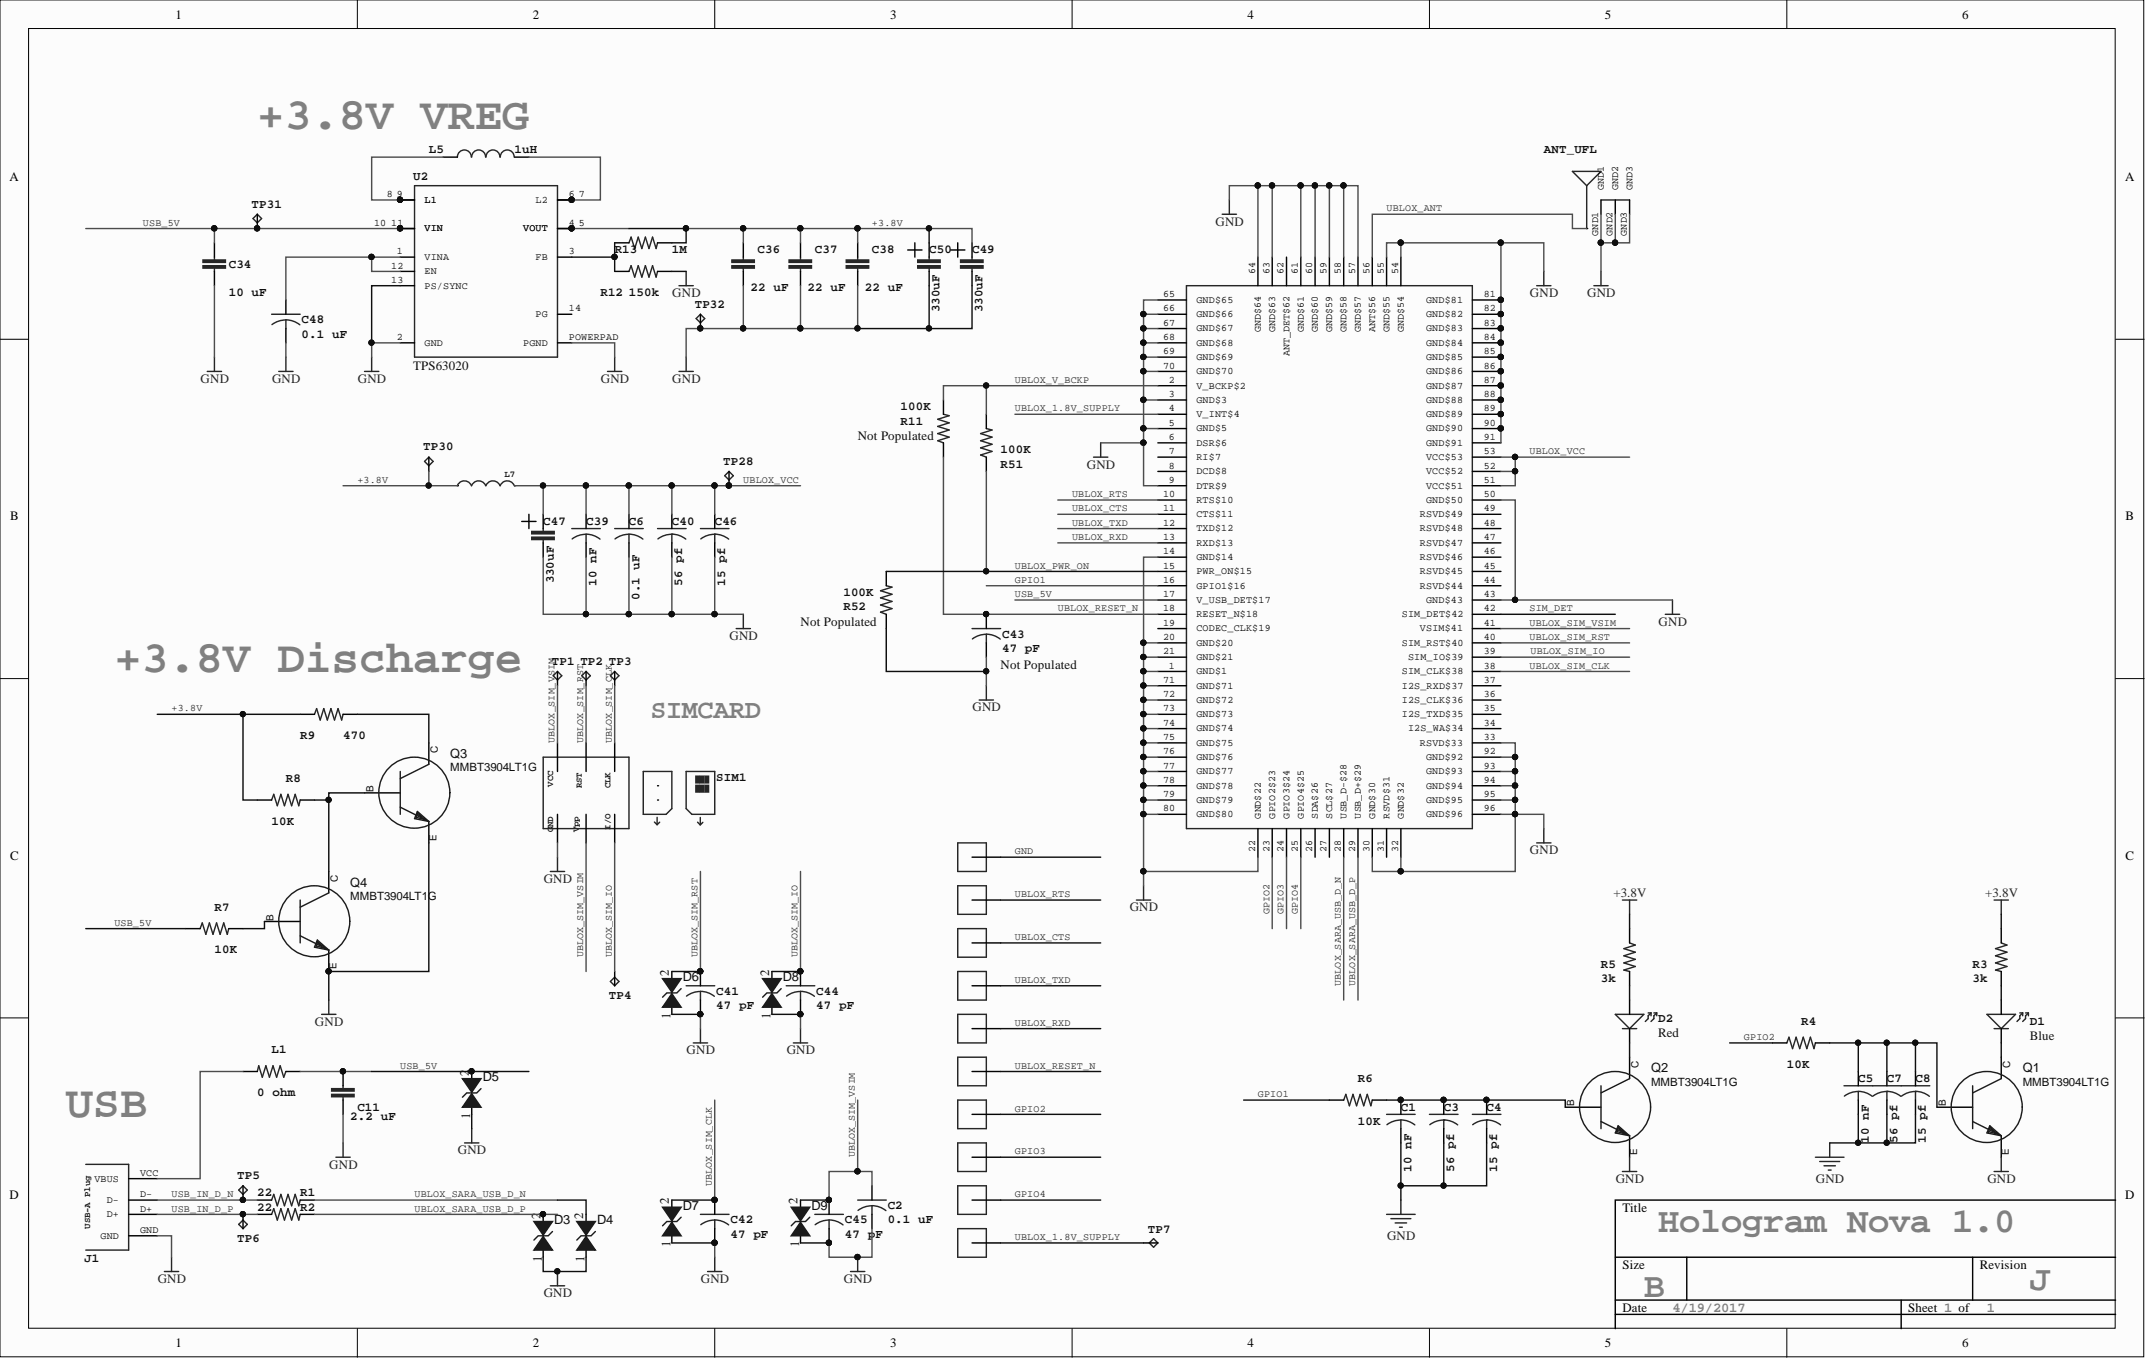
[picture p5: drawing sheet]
<svg xmlns="http://www.w3.org/2000/svg" width="381mm" height="241mm" viewBox="0 0 381 241" stroke-linecap="round" stroke-linejoin="round" font-family="sans-serif">
<defs><g id="words">
<g font-size="8" fill="#808080">
<text x="45.7" y="22.9">+3.8V VREG</text>
<text x="20.3" y="119.3">+3.8V Discharge</text>
<text x="11.7" y="198.4">USB</text>
</g>
<g font-size="6.3" fill="#808080">
<text x="294.4" y="218.8">Hologram Nova 1.0</text>
<text x="291.9" y="230.2">B</text>
<text x="360.4" y="229">J</text>
</g>
<text font-size="4.7" fill="#808080" x="115.5" y="127.4">SIMCARD</text>
<g font-size="2.5" fill="#808080">
<text x="296.9" y="232.9">4/19/2017</text>
<text x="352.8" y="232.9">1</text>
</g>
<g font-size="2.3">
<text x="31.1" y="3.3">1</text>
<text x="94.6" y="3.3">2</text>
<text x="158" y="3.3">3</text>
<text x="221.5" y="3.3">4</text>
<text x="284.9" y="3.3">5</text>
<text x="348.4" y="3.3">6</text>
<text x="1.7" y="32.1">A</text>
<text x="377.3" y="32.1">A</text>
<text x="1.8" y="92.4">B</text>
<text x="377.4" y="92.4">B</text>
<text x="1.8" y="152.6">C</text>
<text x="377.4" y="152.6">C</text>
<text x="1.7" y="212.9">D</text>
<text x="288" y="215.1">Title</text>
<text x="377.3" y="212.9">D</text>
<text x="288" y="225.3">Size</text>
<text x="351.5" y="225.3">Revision</text>
<text x="288" y="232.9">Date</text>
<text x="338.8" y="232.9">Sheet 1 of</text>
<text x="31.1" y="239.2">1</text>
<text x="94.6" y="239.2">2</text>
<text x="158" y="239.2">3</text>
<text x="221.5" y="239.2">4</text>
<text x="284.9" y="239.2">5</text>
<text x="348.4" y="239.2">6</text>
</g>
<g font-size="2.3" fill="#262626">
<text x="215.8" y="40.1">GND</text>
<text x="119.4" y="52.8">GND</text>
<text x="271.6" y="52.8">GND</text>
<text x="281.8" y="52.8">GND</text>
<text x="35.6" y="68">GND</text>
<text x="48.3" y="68">GND</text>
<text x="63.5" y="68">GND</text>
<text x="106.7" y="68">GND</text>
<text x="119.4" y="68">GND</text>
<text x="193" y="83.2">GND</text>
<text x="129.5" y="113.6">GND</text>
<text x="294.5" y="111.1">GND</text>
<text x="172.7" y="126.3">GND</text>
<text x="271.6" y="151.7">GND</text>
<text x="96.5" y="156.8">GND</text>
<text x="200.6" y="161.8">GND</text>
<text x="286.4" y="159.3">+3.8V</text>
<text x="352.4" y="159.3">+3.8V</text>
<text x="55.9" y="182.1">GND</text>
<text x="121.9" y="187.2">GND</text>
<text x="139.7" y="187.2">GND</text>
<text x="58.5" y="207.5">GND</text>
<text x="81.3" y="205">GND</text>
<text x="286.9" y="210">GND</text>
<text x="322.4" y="210">GND</text>
<text x="352.8" y="210">GND</text>
<text x="246.3" y="220.2">GND</text>
<text x="28" y="227.8">GND</text>
<text x="124.4" y="227.8">GND</text>
<text x="149.8" y="227.8">GND</text>
<text x="96.5" y="230.3">GND</text>
</g>
<g font-size="2.3" fill="#0e0e0e">
<text x="73.3" y="65.7">TPS63020</text>
<text x="152.3" y="78.1">Not Populated</text>
<text x="142.1" y="111.1">Not Populated</text>
<text x="177.7" y="118.7">Not Populated</text>
<text x="79.9" y="134.6">Q3</text>
<text x="62.2" y="157.4">Q4</text>
<text x="118.8" y="173.3" transform="rotate(-90 118.8 173.3)">2</text>
<text x="136.5" y="173.3" transform="rotate(-90 136.5 173.3)">2</text>
<text x="121.2" y="174.3">D6</text>
<text x="139" y="174.3">D8</text>
<text x="119" y="180.9" transform="rotate(-90 119 180.9)">1</text>
<text x="136.8" y="180.9" transform="rotate(-90 136.8 180.9)">1</text>
<text x="294.4" y="184.2">Red</text>
<text x="360.4" y="184.7">Blue</text>
<text x="83.2" y="191" transform="rotate(-90 83.2 191)">2</text>
<text x="293.1" y="190.4">Q2</text>
<text x="359.1" y="190.4">Q1</text>
<text x="85.7" y="192">D5</text>
<text x="83.5" y="198.6" transform="rotate(-90 83.5 198.6)">1</text>
<text x="118.8" y="213.8" transform="rotate(-90 118.8 213.8)">2</text>
<text x="121.2" y="214.9">D7</text>
<text x="141.6" y="213.8" transform="rotate(-90 141.6 213.8)">2</text>
<text x="144.1" y="214.9">D9</text>
<text x="95.9" y="216.4" transform="rotate(-90 95.9 216.4)">2</text>
<text x="98.4" y="217.4">D3</text>
<text x="103.5" y="216.4" transform="rotate(-90 103.5 216.4)">2</text>
<text x="106" y="217.4">D4</text>
<text x="119" y="221.5" transform="rotate(-90 119 221.5)">1</text>
<text x="141.9" y="221.5" transform="rotate(-90 141.9 221.5)">1</text>
<text x="96.2" y="224" transform="rotate(-90 96.2 224)">1</text>
<text x="103.8" y="224" transform="rotate(-90 103.8 224)">1</text>
</g>
<g font-size="2.2" fill="#0e0e0e">
<text x="76.1" y="27.2">L5</text>
<text x="91.4" y="27.2">1uH</text>
<text x="274.1" y="27.2">ANT_UFL</text>
<text x="73.3" y="32">U2</text>
<text x="44.7" y="36.9">TP31</text>
<text x="40.6" y="47.5">C34</text>
<text x="109.1" y="45">R13</text>
<text x="119.3" y="45">1M</text>
<text x="134.5" y="45">C36</text>
<text x="144.7" y="45">C37</text>
<text x="154.8" y="45">C38</text>
<text x="165" y="45">C50</text>
<text x="172.6" y="45">C49</text>
<text x="40.6" y="52.6">10 uF</text>
<text x="106.6" y="52.6">R12</text>
<text x="111.7" y="52.6">150k</text>
<text x="133.2" y="51.7">22 uF</text>
<text x="143.4" y="51.7">22 uF</text>
<text x="153.5" y="51.7">22 uF</text>
<text x="53.5" y="57.4">C48</text>
<text x="53.5" y="59.9">0.1 uF</text>
<text x="123.3" y="54.6">TP32</text>
<text x="166.8" y="55.4" transform="rotate(-90 166.8 55.4)">330uF</text>
<text x="174.4" y="55.4" transform="rotate(-90 174.4 55.4)">330uF</text>
<text x="159.9" y="75.4">R11</text>
<text x="159.9" y="72.9">100K</text>
<text x="75.1" y="80">TP30</text>
<text x="128.4" y="82.5">TP28</text>
<text x="177.7" y="83">R51</text>
<text x="177.7" y="80.5">100K</text>
<text x="96.4" y="93.2">C47</text>
<text x="104.1" y="93.2">C39</text>
<text x="111.7" y="93.2">C6</text>
<text x="119.3" y="93.2">C40</text>
<text x="126.9" y="93.2">C46</text>
<text x="98.3" y="103.6" transform="rotate(-90 98.3 103.6)">330uF</text>
<text x="105.9" y="104" transform="rotate(-90 105.9 104)">10 nF</text>
<text x="113.5" y="106.5" transform="rotate(-90 113.5 106.5)">0.1 uF</text>
<text x="121.1" y="104" transform="rotate(-90 121.1 104)">56 pf</text>
<text x="128.8" y="104" transform="rotate(-90 128.8 104)">15 pf</text>
<text x="149.7" y="105.9">100K</text>
<text x="149.7" y="108.4">R52</text>
<text x="177.9" y="113.2">C43</text>
<text x="98" y="118">TP1 TP2 TP3</text>
<text x="177.9" y="115.8">47 pF</text>
<text x="53.3" y="131.2">R9</text>
<text x="60.9" y="131.2">470</text>
<text x="50.8" y="138.8">R8</text>
<text x="127.1" y="138.6">SIM1</text>
<text x="48.2" y="146.4">10K</text>
<text x="38.1" y="161.7">R7</text>
<text x="38.1" y="169.3">10K</text>
<text x="284.2" y="171.8">R5</text>
<text x="350.2" y="171.8">R3</text>
<text x="108.1" y="177.4">TP4</text>
<text x="127.1" y="176.6">C41</text>
<text x="127.1" y="179.2">47 pF</text>
<text x="144.9" y="176.6">C44</text>
<text x="144.9" y="179.2">47 pF</text>
<text x="284.2" y="174.4">3k</text>
<text x="350.2" y="174.4">3k</text>
<text x="294.4" y="181.5">D2</text>
<text x="319.8" y="182">R4</text>
<text x="360.4" y="182">D1</text>
<text x="48.2" y="187">L1</text>
<text x="317.2" y="189.6">10K</text>
<text x="45.7" y="194.6">0 ohm</text>
<text x="63.4" y="197.2">C11</text>
<text x="241.1" y="192.1">R6</text>
<text x="248.7" y="197.2">C1</text>
<text x="256.3" y="197.2">C3</text>
<text x="263.9" y="197.2">C4</text>
<text x="329.9" y="192.1">C5</text>
<text x="335" y="192.1">C7</text>
<text x="340.1" y="192.1">C8</text>
<text x="62.2" y="198.9">2.2 uF</text>
<text x="241.1" y="199.7">10K</text>
<text x="331.8" y="202.9" transform="rotate(-90 331.8 202.9)">10 nF</text>
<text x="336.9" y="202.9" transform="rotate(-90 336.9 202.9)">56 pf</text>
<text x="341.9" y="202.9" transform="rotate(-90 341.9 202.9)">15 pf</text>
<text x="42.1" y="209.4">TP5</text>
<text x="250.6" y="208" transform="rotate(-90 250.6 208)">10 nF</text>
<text x="258.2" y="208" transform="rotate(-90 258.2 208)">56 pf</text>
<text x="265.8" y="208" transform="rotate(-90 265.8 208)">15 pf</text>
<text x="45.7" y="212.4">22</text>
<text x="45.7" y="214.9">22</text>
<text x="53.3" y="212.4">R1</text>
<text x="53.3" y="214.9">R2</text>
<text x="157.6" y="214.7">C2</text>
<text x="42.1" y="220.5">TP6</text>
<text x="129.7" y="217.2">C42</text>
<text x="129.7" y="219.8">47 pF</text>
<text x="150" y="217.2">C45</text>
<text x="150" y="219.8">47 p</text>
<text x="155.4" y="219.8">F</text>
<text x="157.6" y="217.2">0.1 uF</text>
<text x="203.8" y="219">TP7</text>
<text x="15" y="224.1">J1</text>
</g>
<g font-size="2" fill="#0e0e0e">
<text x="79.9" y="137">MMBT3904LT1G</text>
<text x="62.2" y="159.8">MMBT3904LT1G</text>
<text x="293.1" y="192.8">MMBT3904LT1G</text>
<text x="359.1" y="192.8">MMBT3904LT1G</text>
</g>
<g font-size="1.8">
<text x="68.7" y="35">8</text>
<text x="70.5" y="35">9</text>
<text x="101" y="35">6</text>
<text x="102.8" y="35">7</text>
<text x="284.7" y="33.7" transform="rotate(-90 284.7 33.7)">GND1</text>
<text x="287.3" y="33.7" transform="rotate(-90 287.3 33.7)">GND2</text>
<text x="289.8" y="33.7" transform="rotate(-90 289.8 33.7)">GND3</text>
<text x="66.4" y="40.1">10</text>
<text x="69.5" y="40.1">11</text>
<text x="75.4" y="36">L1</text>
<text x="75.4" y="41.1">VIN</text>
<text x="92.9" y="41.1">VOUT</text>
<text x="95.1" y="36">L2</text>
<text x="101" y="40.1">4</text>
<text x="102.8" y="40.1">5</text>
<text x="283.7" y="41.8" transform="rotate(-90 283.7 41.8)">GND1</text>
<text x="286.3" y="41.8" transform="rotate(-90 286.3 41.8)">GND2</text>
<text x="288.8" y="41.8" transform="rotate(-90 288.8 41.8)">GND3</text>
<text x="69.5" y="47.7">12</text>
<text x="70.5" y="45.1">1</text>
<text x="75.4" y="46.2">VINA</text>
<text x="95.1" y="46.2">FB</text>
<text x="101" y="45.1">3</text>
<text x="69.5" y="50.2">13</text>
<text x="75.4" y="48.7">EN</text>
<text x="75.4" y="51.2">PS/SYNC</text>
<text x="206.5" y="52.8">65</text>
<text x="212.4" y="53.8">GND$65</text>
<text x="222.8" y="48.7" transform="rotate(-90 222.8 48.7)">64</text>
<text x="225.4" y="48.7" transform="rotate(-90 225.4 48.7)">63</text>
<text x="227.9" y="48.7" transform="rotate(-90 227.9 48.7)">62</text>
<text x="230.4" y="48.7" transform="rotate(-90 230.4 48.7)">61</text>
<text x="233" y="48.7" transform="rotate(-90 233 48.7)">60</text>
<text x="235.5" y="48.7" transform="rotate(-90 235.5 48.7)">59</text>
<text x="238.1" y="48.7" transform="rotate(-90 238.1 48.7)">58</text>
<text x="240.6" y="48.7" transform="rotate(-90 240.6 48.7)">57</text>
<text x="243.1" y="48.7" transform="rotate(-90 243.1 48.7)">56</text>
<text x="245.7" y="48.7" transform="rotate(-90 245.7 48.7)">55</text>
<text x="248.2" y="48.7" transform="rotate(-90 248.2 48.7)">54</text>
<text x="253.2" y="53.8">GND$81</text>
<text x="263.4" y="52.8">81</text>
<text x="95.1" y="56.3">PG</text>
<text x="101" y="55.3">14</text>
<text x="206.5" y="55.3">66</text>
<text x="206.5" y="57.8">67</text>
<text x="212.4" y="56.3">GND$66</text>
<text x="212.4" y="58.8">GND$67</text>
<text x="223.8" y="58.9" transform="rotate(-90 223.8 58.9)">GND$64</text>
<text x="226.4" y="58.9" transform="rotate(-90 226.4 58.9)">GND$63</text>
<text x="231.5" y="58.9" transform="rotate(-90 231.5 58.9)">GND$61</text>
<text x="234" y="58.9" transform="rotate(-90 234 58.9)">GND$60</text>
<text x="236.5" y="58.9" transform="rotate(-90 236.5 58.9)">GND$59</text>
<text x="239.1" y="58.9" transform="rotate(-90 239.1 58.9)">GND$58</text>
<text x="241.6" y="58.9" transform="rotate(-90 241.6 58.9)">GND$57</text>
<text x="244.1" y="58.9" transform="rotate(-90 244.1 58.9)">ANT$56</text>
<text x="246.7" y="58.9" transform="rotate(-90 246.7 58.9)">GND$55</text>
<text x="249.2" y="58.9" transform="rotate(-90 249.2 58.9)">GND$54</text>
<text x="253.2" y="56.3">GND$82</text>
<text x="253.2" y="58.8">GND$83</text>
<text x="263.4" y="55.3">82</text>
<text x="263.4" y="57.8">83</text>
<text x="70.5" y="60.4">2</text>
<text x="75.4" y="61.4">GND</text>
<text x="92.9" y="61.4">PGND</text>
<text x="101" y="60.4">POWERPAD</text>
<text x="206.5" y="60.4">68</text>
<text x="206.5" y="62.9">69</text>
<text x="206.5" y="65.4">70</text>
<text x="212.4" y="61.4">GND$68</text>
<text x="212.4" y="63.9">GND$69</text>
<text x="228.9" y="63.2" transform="rotate(-90 228.9 63.2)">ANT_DET$62</text>
<text x="253.2" y="61.4">GND$84</text>
<text x="253.2" y="63.9">GND$85</text>
<text x="263.4" y="60.4">84</text>
<text x="263.4" y="62.9">85</text>
<text x="263.4" y="65.4">86</text>
<text x="207.5" y="70.5">3</text>
<text x="207.5" y="68">2</text>
<text x="212.4" y="71.5">GND$3</text>
<text x="212.4" y="66.5">GND$70</text>
<text x="212.4" y="69">V_BCKP$2</text>
<text x="253.2" y="66.5">GND$86</text>
<text x="253.2" y="69">GND$87</text>
<text x="253.2" y="71.5">GND$88</text>
<text x="263.4" y="68">87</text>
<text x="263.4" y="70.5">88</text>
<text x="207.5" y="75.6">5</text>
<text x="207.5" y="73.1">4</text>
<text x="212.4" y="76.6">GND$5</text>
<text x="212.4" y="74.1">V_INT$4</text>
<text x="253.2" y="74.1">GND$89</text>
<text x="253.2" y="76.6">GND$90</text>
<text x="263.4" y="73.1">89</text>
<text x="263.4" y="75.6">90</text>
<text x="207.5" y="83.2">8</text>
<text x="207.5" y="78.1">6</text>
<text x="207.5" y="80.7">7</text>
<text x="212.4" y="79.1">DSR$6</text>
<text x="212.4" y="81.7">RI$7</text>
<text x="253.2" y="79.1">GND$91</text>
<text x="253.2" y="81.7">VCC$53</text>
<text x="263.4" y="78.1">91</text>
<text x="263.4" y="83.2">52</text>
<text x="263.4" y="80.7">53</text>
<text x="206.5" y="88.3">10</text>
<text x="207.5" y="85.7">9</text>
<text x="212.4" y="84.2">DCD$8</text>
<text x="212.4" y="86.8">DTR$9</text>
<text x="212.4" y="89.3">RTS$10</text>
<text x="253.2" y="89.3">GND$50</text>
<text x="253.2" y="86.8">VCC$51</text>
<text x="253.2" y="84.2">VCC$52</text>
<text x="263.4" y="88.3">50</text>
<text x="263.4" y="85.7">51</text>
<text x="206.5" y="90.8">11</text>
<text x="206.5" y="95.9">13</text>
<text x="206.5" y="93.3">12</text>
<text x="212.4" y="91.8">CTS$11</text>
<text x="212.4" y="94.4">TXD$12</text>
<text x="252.1" y="94.4">RSVD$48</text>
<text x="252.1" y="91.8">RSVD$49</text>
<text x="263.4" y="95.9">47</text>
<text x="263.4" y="93.3">48</text>
<text x="263.4" y="90.8">49</text>
<text x="206.5" y="98.4">14</text>
<text x="206.5" y="101">15</text>
<text x="212.4" y="99.4">GND$14</text>
<text x="212.4" y="102">PWR_ON$15</text>
<text x="212.4" y="96.9">RXD$13</text>
<text x="252.1" y="102">RSVD$45</text>
<text x="252.1" y="99.4">RSVD$46</text>
<text x="252.1" y="96.9">RSVD$47</text>
<text x="263.4" y="101">45</text>
<text x="263.4" y="98.4">46</text>
<text x="206.5" y="103.5">16</text>
<text x="206.5" y="106">17</text>
<text x="212.4" y="104.5">GPIO1$16</text>
<text x="212.4" y="107">V_USB_DET$17</text>
<text x="252.1" y="104.5">RSVD$44</text>
<text x="253.2" y="107">GND$43</text>
<text x="263.4" y="106">43</text>
<text x="263.4" y="103.5">44</text>
<text x="206.5" y="111.1">19</text>
<text x="206.5" y="113.6">20</text>
<text x="206.5" y="108.6">18</text>
<text x="212.4" y="112.1">CODEC_CLK$19</text>
<text x="212.4" y="109.6">RESET_N$18</text>
<text x="248.9" y="109.6">SIM_DET$42</text>
<text x="252.1" y="112.1">VSIM$41</text>
<text x="263.4" y="108.6">42</text>
<text x="263.4" y="113.6">40</text>
<text x="263.4" y="111.1">41</text>
<text x="206.5" y="116.2">21</text>
<text x="207.5" y="118.7">1</text>
<text x="212.4" y="119.7">GND$1</text>
<text x="212.4" y="114.7">GND$20</text>
<text x="212.4" y="117.2">GND$21</text>
<text x="248.9" y="119.7">SIM_CLK$38</text>
<text x="248.9" y="114.7">SIM_RST$40</text>
<text x="250" y="117.2">SIM_IO$39</text>
<text x="263.4" y="118.7">38</text>
<text x="263.4" y="116.2">39</text>
<text x="206.5" y="121.3">71</text>
<text x="206.5" y="123.8">72</text>
<text x="212.4" y="122.3">GND$71</text>
<text x="212.4" y="124.8">GND$72</text>
<text x="248.9" y="124.8">I2S_CLK$36</text>
<text x="248.9" y="122.3">I2S_RXD$37</text>
<text x="263.4" y="123.8">36</text>
<text x="263.4" y="121.3">37</text>
<text x="206.5" y="126.3">73</text>
<text x="206.5" y="128.9">74</text>
<text x="206.5" y="131.4">75</text>
<text x="212.4" y="127.3">GND$73</text>
<text x="212.4" y="129.9">GND$74</text>
<text x="248.9" y="127.3">I2S_TXD$35</text>
<text x="250" y="129.9">I2S_WA$34</text>
<text x="263.4" y="126.3">35</text>
<text x="263.4" y="128.9">34</text>
<text x="263.4" y="131.4">33</text>
<text x="206.5" y="133.9">76</text>
<text x="206.5" y="136.5">77</text>
<text x="212.4" y="132.4">GND$75</text>
<text x="212.4" y="134.9">GND$76</text>
<text x="212.4" y="137.5">GND$77</text>
<text x="252.1" y="132.4">RSVD$33</text>
<text x="253.2" y="134.9">GND$92</text>
<text x="253.2" y="137.5">GND$93</text>
<text x="263.4" y="133.9">92</text>
<text x="263.4" y="136.5">93</text>
<text x="206.5" y="139">78</text>
<text x="206.5" y="141.5">79</text>
<text x="212.4" y="140">GND$78</text>
<text x="212.4" y="142.6">GND$79</text>
<text x="253.2" y="140">GND$94</text>
<text x="253.2" y="142.6">GND$95</text>
<text x="263.4" y="139">94</text>
<text x="263.4" y="141.5">95</text>
<text x="206.5" y="144.1">80</text>
<text x="212.4" y="145.1">GND$80</text>
<text x="223.8" y="145.4" transform="rotate(-90 223.8 145.4)">GND$22</text>
<text x="226.4" y="145.4" transform="rotate(-90 226.4 145.4)">GPIO2$23</text>
<text x="228.9" y="145.4" transform="rotate(-90 228.9 145.4)">GPIO3$24</text>
<text x="231.5" y="145.4" transform="rotate(-90 231.5 145.4)">GPIO4$25</text>
<text x="234" y="145.4" transform="rotate(-90 234 145.4)">SDA$26</text>
<text x="236.5" y="145.4" transform="rotate(-90 236.5 145.4)">SCL$27</text>
<text x="239.1" y="145.4" transform="rotate(-90 239.1 145.4)">USB_D-$28</text>
<text x="241.6" y="145.4" transform="rotate(-90 241.6 145.4)">USB_D+$29</text>
<text x="244.1" y="145.4" transform="rotate(-90 244.1 145.4)">GND$30</text>
<text x="246.7" y="145.4" transform="rotate(-90 246.7 145.4)">RSVD$31</text>
<text x="249.2" y="145.4" transform="rotate(-90 249.2 145.4)">GND$32</text>
<text x="253.2" y="145.1">GND$96</text>
<text x="263.4" y="144.1">96</text>
<text x="222.8" y="151.3" transform="rotate(-90 222.8 151.3)">22</text>
<text x="225.4" y="151.3" transform="rotate(-90 225.4 151.3)">23</text>
<text x="227.9" y="151.3" transform="rotate(-90 227.9 151.3)">24</text>
<text x="230.4" y="151.3" transform="rotate(-90 230.4 151.3)">25</text>
<text x="233" y="151.3" transform="rotate(-90 233 151.3)">26</text>
<text x="235.5" y="151.3" transform="rotate(-90 235.5 151.3)">27</text>
<text x="238.1" y="151.3" transform="rotate(-90 238.1 151.3)">28</text>
<text x="240.6" y="151.3" transform="rotate(-90 240.6 151.3)">29</text>
<text x="243.1" y="151.3" transform="rotate(-90 243.1 151.3)">30</text>
<text x="245.7" y="151.3" transform="rotate(-90 245.7 151.3)">31</text>
<text x="248.2" y="151.3" transform="rotate(-90 248.2 151.3)">32</text>
<text x="16.7" y="209.8">VBUS</text>
<text x="24.9" y="208.8">VCC</text>
<text x="18.9" y="213.6">D-</text>
<text x="24.9" y="215.1">D+</text>
<text x="24.9" y="212.6">D-</text>
<text x="17.8" y="219.9">GND</text>
<text x="18.9" y="216.1">D+</text>
<text x="24.9" y="218.9">GND</text>
</g>
<g font-size="1.8" fill="#262626">
<text x="25.4" y="40.1">USB_5V</text>
<text x="154.8" y="40.1">+3.8V</text>
<text x="246.2" y="37.5">UBLOX_ANT</text>
<text x="180.2" y="68">UBLOX_V_BCKP</text>
<text x="180.2" y="73.1">UBLOX_1.8V_SUPPLY</text>
<text x="271.6" y="80.7">UBLOX_VCC</text>
<text x="63.4" y="85.7">+3.8V</text>
<text x="132" y="85.7">UBLOX_VCC</text>
<text x="190.3" y="88.3">UBLOX_RTS</text>
<text x="190.3" y="93.3">UBLOX_TXD</text>
<text x="190.3" y="95.9">UBLOX_RXD</text>
<text x="190.3" y="90.8">UBLOX_CTS</text>
<text x="180.2" y="101">UBLOX_PWR_ON</text>
<text x="180.2" y="103.5">GPIO1</text>
<text x="180.2" y="106">USB_5V</text>
<text x="187.8" y="108.6">UBLOX_RESET_N</text>
<text x="271.6" y="111.1">UBLOX_SIM_VSIM</text>
<text x="271.6" y="113.6">UBLOX_SIM_RST</text>
<text x="271.6" y="108.6">SIM_DET</text>
<text x="271.6" y="118.7">UBLOX_SIM_CLK</text>
<text x="271.7" y="116.2">UBLOX_SIM_IO</text>
<text x="30.5" y="126.3">+3.8V</text>
<text x="98.5" y="131.9" transform="rotate(-90 98.5 131.9)">UBLOX_SIM_VSIM</text>
<text x="103.5" y="131.9" transform="rotate(-90 103.5 131.9)">UBLOX_SIM_RST</text>
<text x="108.6" y="131.9" transform="rotate(-90 108.6 131.9)">UBLOX_SIM_CLK</text>
<text x="180.2" y="151.7">GND</text>
<text x="180.2" y="159.3">UBLOX_RTS</text>
<text x="20.3" y="164.4">USB_5V</text>
<text x="180.2" y="166.9">UBLOX_CTS</text>
<text x="225.4" y="162.3" transform="rotate(-90 225.4 162.3)">GPIO2</text>
<text x="227.9" y="162.3" transform="rotate(-90 227.9 162.3)">GPIO3</text>
<text x="230.4" y="162.3" transform="rotate(-90 230.4 162.3)">GPIO4</text>
<text x="103.5" y="170" transform="rotate(-90 103.5 170)">UBLOX_SIM_VSIM</text>
<text x="108.6" y="170" transform="rotate(-90 108.6 170)">UBLOX_SIM_IO</text>
<text x="123.8" y="170" transform="rotate(-90 123.8 170)">UBLOX_SIM_RST</text>
<text x="141.6" y="170" transform="rotate(-90 141.6 170)">UBLOX_SIM_IO</text>
<text x="180.2" y="174.5">UBLOX_TXD</text>
<text x="238.1" y="175" transform="rotate(-90 238.1 175)">UBLOX_SARA_USB_D_N</text>
<text x="240.6" y="175" transform="rotate(-90 240.6 175)">UBLOX_SARA_USB_D_P</text>
<text x="180.2" y="182.1">UBLOX_RXD</text>
<text x="309.6" y="184.7">GPIO2</text>
<text x="71.1" y="189.7">USB_5V</text>
<text x="180.2" y="189.7">UBLOX_RESET_N</text>
<text x="180.2" y="197.4">GPIO2</text>
<text x="223.3" y="194.8">GPIO1</text>
<text x="151.8" y="205.5" transform="rotate(-90 151.8 205.5)">UBLOX_SIM_VSIM</text>
<text x="180.2" y="205">GPIO3</text>
<text x="30.5" y="212.6">USB_IN_D_N</text>
<text x="30.5" y="215.1">USB_IN_D_P</text>
<text x="73.6" y="215.1">UBLOX_SARA_USB_D_P</text>
<text x="73.6" y="212.6">UBLOX_SARA_USB_D_N</text>
<text x="126.4" y="210.5" transform="rotate(-90 126.4 210.5)">UBLOX_SIM_CLK</text>
<text x="180.2" y="212.6">GPIO4</text>
<text x="180.2" y="220.2">UBLOX_1.8V_SUPPLY</text>
</g>
<g font-size="1.8" fill="#0e0e0e">
<text x="77.7" y="133.8" transform="rotate(-90 77.7 133.8)">C</text>
<text x="66.3" y="140.6" transform="rotate(-90 66.3 140.6)">B</text>
<text x="77.5" y="149.2" transform="rotate(-90 77.5 149.2)">E</text>
<text x="60" y="156.6" transform="rotate(-90 60 156.6)">C</text>
<text x="48.6" y="163.4" transform="rotate(-90 48.6 163.4)">B</text>
<text x="59.7" y="172.1" transform="rotate(-90 59.7 172.1)">E</text>
<text x="290.9" y="189.6" transform="rotate(-90 290.9 189.6)">C</text>
<text x="356.9" y="189.6" transform="rotate(-90 356.9 189.6)">C</text>
<text x="279.5" y="196.4" transform="rotate(-90 279.5 196.4)">B</text>
<text x="345.5" y="196.4" transform="rotate(-90 345.5 196.4)">B</text>
<text x="290.7" y="205.1" transform="rotate(-90 290.7 205.1)">E</text>
<text x="356.7" y="205.1" transform="rotate(-90 356.7 205.1)">E</text>
</g>
<g font-size="1.6" fill="#0e0e0e">
<text x="89.6" y="84.7">L7</text>
<text x="98.2" y="139.7" transform="rotate(-90 98.2 139.7)">VCC</text>
<text x="103.3" y="139.9" transform="rotate(-90 103.3 139.9)">RST</text>
<text x="108.4" y="139.9" transform="rotate(-90 108.4 139.9)">CLK</text>
<text x="98.2" y="147.8" transform="rotate(-90 98.2 147.8)">G</text>
<text x="98.2" y="146.9" transform="rotate(-90 98.2 146.9)">ND</text>
<text x="102.8" y="147.8" transform="rotate(-90 102.8 147.8)">V</text>
<text x="102.8" y="146.9" transform="rotate(-90 102.8 146.9)">pp</text>
<text x="108.4" y="147.3" transform="rotate(-90 108.4 147.3)">I/O</text>
<text x="16" y="218.2" transform="rotate(-90 16 218.2)">USB-A Plug</text>
</g>
</g></defs>
<g fill="#fcfcfc" stroke="#000" stroke-width=".18">
<path d="M0 0h380.6v240.9h-380.6z"/>
<path d="M5.1 5.1h370.4v230.7h-370.4z"/>
</g>
<g fill="none" stroke="#000" stroke-width=".18">
<path d="M63.4 0v5.1M126.9 0v5.1M190.3 0v5.1M253.8 0v5.1M317.2 0v5.1M0 60.2h5.1M375.6 60.2h5.1M0 120.5h5.1M375.6 120.5h5.1M0 180.7h5.1M375.6 180.7h5.1M63.4 235.9v5.1"/>
<path d="M126.9 235.9v5.1M190.3 235.9v5.1M253.8 235.9v5.1M317.2 235.9v5.1"/>
</g>
<g fill="none" stroke="#000" stroke-width=".25">
<path d="M71.1 35.5h2.5M78.7 27.9h2.5M91.4 27.9h2.5M99 35.5h2.5M284.2 35.5v2.5M286.8 35.5v2.5M289.3 35.5v2.5M38.1 43.1v2.6M38.1 48.2v2.5M50.8 53.3v2.5M50.8 58.3v2.6M71.1 40.6h2.5"/>
<path d="M71.1 45.7h2.5M71.1 48.2h2.5M71.1 50.7h2.5M99 55.8h2.5M99 40.6h2.5M99 45.7h2.5M109.1 48.2h2.6M109.1 43.1h2.6M116.7 48.2h2.6M116.7 43.1h2.6M132 43.1v2.6M132 48.2v2.5"/>
<path d="M142.1 43.1v2.6M142.1 48.2v2.5M152.3 43.1v2.6M152.3 48.2v2.5M205.6 53.3h5M205.6 55.8h5M205.6 58.3h5M223.3 45.7v5M225.9 45.7v5M228.4 45.7v5M230.9 45.7v5M233.5 45.7v5"/>
<path d="M236 45.7v5M238.6 45.7v5M241.1 45.7v5M243.6 45.7v5M246.2 45.7v5M248.7 45.7v5M261.4 53.3h5.1M261.4 55.8h5.1M261.4 58.3h5.1M281.7 40.6h.1M71.1 60.9h2.5M99 60.9h2.5"/>
<path d="M175.1 73.6v2.5M205.6 78.6h5M205.6 71h5M205.6 76.1h5M205.6 60.9h5M205.6 63.4h5M205.6 65.9h5M205.6 68.5h5M205.6 73.6h5M261.4 78.6h5.1M261.4 71h5.1M261.4 76.1h5.1"/>
<path d="M261.4 60.9h5.1M261.4 63.4h5.1M261.4 65.9h5.1M261.4 68.5h5.1M261.4 73.6h5.1M76.1 81.2v2.5M104.1 91.3v2.6M104.1 96.4v2.5M111.7 91.3v2.6M111.7 96.4v2.5M119.3 91.3v2.6M119.3 96.4v2.5"/>
<path d="M126.9 91.3v2.6M126.9 96.4v2.5M129.4 83.7v2.5M175.1 81.2v2.5M205.6 91.3h5M205.6 83.7h5M205.6 86.2h5M205.6 98.9h5M205.6 88.8h5M205.6 81.2h5M205.6 96.4h5M205.6 93.9h5"/>
<path d="M261.4 91.3h5.1M261.4 83.7h5.1M261.4 86.2h5.1M261.4 98.9h5.1M261.4 88.8h5.1M261.4 81.2h5.1M261.4 96.4h5.1M261.4 93.9h5.1M175.1 109.1v2.5M175.1 114.1v2.6M205.6 111.6h5M205.6 119.2h5"/>
<path d="M205.6 114.1h5M205.6 116.7h5M205.6 106.5h5M205.6 104h5M205.6 101.5h5M205.6 109.1h5M261.4 111.6h5.1M261.4 119.2h5.1M261.4 114.1h5.1M261.4 116.7h5.1M261.4 106.5h5.1M261.4 104h5.1"/>
<path d="M261.4 101.5h5.1M261.4 109.1h5.1M99 131.9v5.1M104.1 131.9v5.1M109.1 131.9v5.1M116.7 139.5h.1M205.6 121.8h5M205.6 124.3h5M205.6 126.8h5M205.6 129.4h5M205.6 131.9h5M205.6 134.4h5"/>
<path d="M205.6 137h5M205.6 139.5h5M261.4 121.8h5.1M261.4 124.3h5.1M261.4 126.8h5.1M261.4 129.4h5.1M261.4 131.9h5.1M261.4 134.4h5.1M261.4 137h5.1M261.4 139.5h5.1M99 144.6v5.1M104.1 144.6v5.1"/>
<path d="M109.1 144.6v5.1M116.7 142.1h.1M205.6 142.1h5M205.6 144.6h5M223.3 147.1v5.1M225.9 147.1v5.1M228.4 147.1v5.1M230.9 147.1v5.1M233.5 147.1v5.1M236 147.1v5.1M238.6 147.1v5.1M241.1 147.1v5.1"/>
<path d="M243.6 147.1v5.1M246.2 147.1v5.1M248.7 147.1v5.1M261.4 142.1h5.1M261.4 144.6h5.1M124.4 172.5v2.5M124.4 177.6v2.5M142.1 172.5v2.5M142.1 177.6v2.5M355.3 177.6v2.5M60.9 190.3v2.5M60.9 195.3v2.6"/>
<path d="M236 195.3h2.6M243.6 195.3h2.6M277.9 196.6h6.3M289.3 187.7v3.8M314.7 185.2h2.5M322.3 185.2h2.5M343.9 196.6h6.3M355.3 182.6v2.6M355.3 187.7v3.8M45.7 213.1h2.5M45.7 215.6h2.5M53.3 213.1h2.5"/>
<path d="M53.3 215.6h2.5M96.4 215.6v1.3M126.9 213.1v2.5M126.9 218.2v2.5M147.2 213.1v2.5M147.2 218.2v2.5M154.8 210.5v2.6M154.8 215.6v2.6M289.3 201.7v3.8M355.3 201.7v3.8M375.6 213.1h-88.8v22.8M96.4 222v1.2"/>
<path d="M286.8 223.2h88.8M286.8 230.8h88.8M286.8 233.4h88.8M299.5 223.2v7.6M337.5 230.8v5.1M350.2 223.2v7.6"/>
</g>
<g fill="none" stroke="#262626" stroke-width=".25">
<path d="M73.6 33h25.4v30.4h-25.4zM83.7 27.9a1.23 1.23 0 0 0-1.3-1.3 1.23 1.23 0 0 0-1.2 1.3M86.2 27.9a1.23 1.23 0 0 0-1.2-1.3 1.23 1.23 0 0 0-1.3 1.3M88.7 27.9a1.23 1.23 0 0 0-1.2-1.3 1.23 1.23 0 0 0-1.2 1.3M91.3 27.9a1.23 1.23 0 0 0-1.2-1.3 1.23 1.23 0 0 0-1.3 1.3M217 38h2.5M218.3 35.5v2.5M279.2 30.4h5l-2.5 2.6zM281.7 33v7.6M284.2 35.5h5.1M38.1 45.7v.5M38.1 47.7v.5"/>
<path d="M48.2 55.8h5.1M50.8 56.8a4 4 0 0 1 2.4 .9M50.8 56.8a4 4 0 0 0-2.5 .8M50.8 56.8v1.5M111.7 48.2l.3-1 .7 2 .6-2 .6 2 .7-2 .6 2 .7-2 .6 2 .2-1M111.7 43.1l.3-1 .7 2 .6-2 .6 2 .7-2 .6 2 .7-2 .6 2 .2-1M120.5 50.7h2.6M121.8 48.2v2.5M132 45.7v.5M132 47.7v.5M142.1 45.7v.5M142.1 47.7v.5"/>
<path d="M152.3 45.7v.5M152.3 47.7v.5M210.6 50.7h50.8v96.4h-50.8zM272.8 50.7h2.6M274.1 48.2v2.5M283 50.7h2.5M284.2 48.2v2.5M36.8 65.9h2.5M38.1 63.4v2.5M49.5 65.9h2.5M50.8 63.4v2.5M64.7 65.9h2.6"/>
<path d="M66 63.4v2.5M107.9 65.9h2.5M109.1 63.4v2.5M120.5 65.9h2.6M121.8 63.4v2.5M175.1 76.1l1 .2-2 .7 2 .6-2 .7 2 .6-2 .6 2 .7-2 .6 1 .4M195.4 78.6v2.6M75.4 81.9l.7-.7 .8 .7-.8 .8zM101.5 93.9h5.1M104.1 94.8a4 4 0 0 1 2.4 .9M104.1 94.9a4 4 0 0 0-2.5 .8M104.1 94.9v1.5"/>
<path d="M109.1 93.9h5.1M111.7 94.8a4 4 0 0 1 2.4 .9M111.7 94.9a4 4 0 0 0-2.5 .8M111.7 94.9v1.5M116.7 93.9h5.1M119.3 94.9h.1M119.3 94.8a4 4 0 0 1 2.5 .9M119.3 94.9a4 4 0 0 0-2.5 .8M119.3 94.9v1.5M124.4 93.9h5M126.9 94.9h.1M126.9 94.8a4 4 0 0 1 2.5 .9"/>
<path d="M126.9 94.9a4 4 0 0 0-2.5 .8M126.9 94.9v1.5M128.7 84.5l.7-.8 .8 .8-.8 .7zM194.1 81.2h2.6M130.7 111.6h2.5M132 109.1v2.5M172.6 111.6h5.1M175.1 112.6a4 4 0 0 1 2.5 .9M175.1 112.6a4 4 0 0 0-2.5 .8M175.1 112.6v1.5M295.7 109.1h2.5M296.9 106.5v2.6"/>
<path d="M96.4 134.4h15.3v12.7h-15.3zM114.2 137h5.1v6.6l-1 1h-4.1zM121.8 137h5.1v7.6h-4.1l-1-1zM173.8 124.3h2.6M175.1 121.8v2.5M97.7 154.7h2.5M99 152.2v2.5M116.2 146l.4 .4M116.7 145.1v1.3M117.1 146l-.4 .4M123.8 146l.5 .4M124.3 146.4h.1"/>
<path d="M124.3 145.1v1.4M124.8 146l-.4 .4M201.8 159.8h2.5M203 157.3v2.5M272.8 149.7h2.6M274.1 147.1v2.6M288 159.8h2.6M289.3 159.8v2.5M354 159.8h2.6M355.3 159.8v2.5M121.8 175h5.1M124.4 176a4 4 0 0 1 2.4 .9"/>
<path d="M124.4 176a4 4 0 0 0-2.5 .9M124.4 176v1.6M139.6 175h5.1M142.1 176a4 4 0 0 1 2.5 .9M142.1 176a4 4 0 0 0-2.5 .9M142.1 176v1.6M358.6 179.9h.5M359.1 179.9l-.5 .5v.5l-.5 .5M359.1 179.9v.5M359.6 179.9h.5M360.1 179.9l-.5 .5v.5l-.5 .5M360.1 179.9v.5"/>
<path d="M60.9 192.8v.5M60.9 194.8v.5M123.1 185.2h2.5M124.4 182.6v2.6M140.9 185.2h2.5M142.1 182.6v2.6M238.6 195.3l.3-1 .7 2 .6-2 .6 2 .7-2 .6 2 .6-2 .7 2 .2-1M317.2 185.2l.4-1 .6 2 .7-2 .6 2 .7-2 .6 2 .6-2 .7 2 .2-1M352.8 180.1h5l-2.5 2.5zM354 182.6h2.6M48.2 213.1l.4-1 .6 2 .7-2 .6 2 .6-2 .7 2 .6-2 .6 2 .3-1M48.2 215.6l.4-1 .6 2 .7-2 .6 2 .6-2 .7 2 .6-2 .6 2 .3-1"/>
<path d="M59.6 205.5h2.6M60.9 202.9v2.6M124.4 215.6h5M124.4 217.5a4 4 0 0 1 2.5-.9v1.6M126.9 216.6a4 4 0 0 1 2.5 .9M144.7 215.6h5M144.7 217.5a4 4 0 0 1 2.5-.9v1.6M147.2 216.6a4 4 0 0 1 2.5 .9M152.3 213.1h5M152.3 214.9a4 4 0 0 1 2.5-.8v1.5M154.8 214.1a4 4 0 0 1 2.5 .9M288 208h2.6"/>
<path d="M289.3 205.5v2.5M354 208h2.6M355.3 205.5v2.5M29.2 225.8h2.5M30.5 223.2v2.6M125.6 225.8h2.6M126.9 223.2v2.6M151 225.8h2.5M152.3 223.2v2.6"/>
</g>
<g fill="#0e0e0e" stroke="#0e0e0e" stroke-width=".18">
<circle cx="129.4" cy="86.2" r=".47"/>
<circle cx="152.2" cy="223.2" r=".47"/>
<circle cx="60.9" cy="190.2" r=".47"/>
<circle cx="124.3" cy="172.5" r=".47"/>
<circle cx="124.3" cy="180.1" r=".47"/>
<circle cx="126.9" cy="213" r=".47"/>
<circle cx="126.9" cy="220.7" r=".47"/>
<circle cx="175.1" cy="109" r=".47"/>
<circle cx="142.1" cy="172.5" r=".47"/>
<circle cx="142.1" cy="180.1" r=".47"/>
<circle cx="147.2" cy="213" r=".47"/>
<circle cx="147.2" cy="220.7" r=".47"/>
<circle cx="266.4" cy="53.2" r=".47"/>
<circle cx="266.4" cy="55.8" r=".47"/>
<circle cx="266.4" cy="58.3" r=".47"/>
<circle cx="266.4" cy="60.8" r=".47"/>
<circle cx="266.4" cy="63.4" r=".47"/>
<circle cx="266.4" cy="65.9" r=".47"/>
<circle cx="266.4" cy="68.4" r=".47"/>
<circle cx="266.4" cy="71" r=".47"/>
<circle cx="266.4" cy="73.5" r=".47"/>
<circle cx="266.4" cy="76.1" r=".47"/>
<circle cx="71" cy="35.5" r=".47"/>
<circle cx="101.5" cy="35.5" r=".47"/>
<circle cx="71" cy="40.5" r=".47"/>
<circle cx="101.5" cy="40.5" r=".47"/>
<circle cx="109.1" cy="45.6" r=".47"/>
<circle cx="96.4" cy="215.6" r=".47"/>
</g>
<g fill="#262626" stroke="#262626" stroke-width=".25">
<path d="M58.9 194.3h4v.4h-4z"/>
<path d="M58.9 193.3h4v.4h-4z"/>
<path d="M36 47.2h4v.4h-4z"/>
<path d="M36 46.2h4v.4h-4z"/>
<path d="M129.9 47.2h4v.4h-4z"/>
<path d="M129.9 46.2h4v.4h-4z"/>
<path d="M140.1 47.2h4v.4h-4z"/>
<path d="M140.1 46.2h4v.4h-4z"/>
<path d="M150.2 47.2h4v.4h-4z"/>
<path d="M150.2 46.2h4v.4h-4z"/>
<path d="M125.2 137.8h.6v1.2h-.6z"/>
<path d="M124.4 137.8h.6v1.2h-.6z"/>
<path d="M123.5 137.8h.7v1.2h-.7z"/>
<path d="M125.2 139.4h.6v1.2h-.6z"/>
<path d="M124.4 139.4h.6v1.2h-.6z"/>
<path d="M123.5 139.4h.7v1.2h-.7z"/>
</g>
<g fill="none" stroke="#1c1c1c" stroke-width=".25">
<path d="M284.2 199.1l5.1 2.6M284.2 192.8v7.6M287.3 199.9l2 1.8-2.5-.5zM289.3 191.5l-5.1 2.6M350.2 199.1l5.1 2.6M350.2 192.8v7.6M353.3 199.9l2 1.8-2.5-.5zM355.3 191.5l-5.1 2.6M287 200.9l1.8 .5-1.5-1.3-.3 1.1M287.3 200.4l.7 .5M353 200.9l1.8 .5-1.5-1.3-.3 1.1M353.3 200.4l.7 .5"/>
<circle cx="286.7" cy="196.6" r="6.3"/>
<circle cx="352.7" cy="196.6" r="6.3"/>
</g>
<path d="M96.4 219.6l1.7 2.4h-3.3z" fill="#1c1c1c"/>
<path d="M96.4 219.6l1.7 2.4h-3.3zM98.1 218.7l-.8 .7h-1.7l-.8 .8" fill="none" stroke="#1c1c1c" stroke-width=".25"/>
<path d="M94.8 216.9h3.3l-1.7 2.4z" fill="#1c1c1c"/>
<path d="M94.8 216.9h3.3l-1.7 2.4z" fill="none" stroke="#1c1c1c" stroke-width=".25"/>
<circle cx="96.4" cy="215.6" r=".47" fill="#0e0e0e" stroke="#0e0e0e" stroke-width=".18"/>
<path d="M104.1 215.6v1.3M104.1 222v1.2" fill="none" stroke="#000" stroke-width=".25"/>
<path d="M104.1 219.6l1.6 2.4h-3.3z" fill="#1c1c1c"/>
<path d="M104.1 219.6l1.6 2.4h-3.3zM105.7 218.7l-.8 .7h-1.7l-.8 .8" fill="none" stroke="#1c1c1c" stroke-width=".25"/>
<path d="M102.4 216.9h3.3l-1.6 2.4z" fill="#1c1c1c"/>
<path d="M102.4 216.9h3.3l-1.6 2.4z" fill="none" stroke="#1c1c1c" stroke-width=".25"/>
<path d="M83.7 190.3v1.2M83.7 196.6v1.3" fill="none" stroke="#000" stroke-width=".25"/>
<circle cx="83.7" cy="190.2" r=".47" fill="#0e0e0e" stroke="#0e0e0e" stroke-width=".18"/>
<path d="M83.7 194.2l1.7 2.4h-3.3z" fill="#1c1c1c"/>
<path d="M83.7 194.2l1.7 2.4h-3.3zM85.4 193.3l-.8 .8h-1.7l-.8 .7" fill="none" stroke="#1c1c1c" stroke-width=".25"/>
<path d="M82.1 191.5h3.3l-1.7 2.4z" fill="#1c1c1c"/>
<g fill="none" stroke="#1c1c1c" stroke-width=".25">
<path d="M71.1 137v7.6M76.1 135.7l-5 2.5M53.3 159.8v7.6M58.4 158.5l-5.1 2.6M71.1 143.3l5 2.6M73.9 145.1l1.7 .5-1.5-1.3-.2 1.1M74.1 144.1l2 1.8-2.5-.5zM74.1 144.6l.8 .5M53.3 166.2l5.1 2.5M56.1 167.9l1.8 .5-1.6-1.2-.2 1M56.3 166.9l2.1 1.8-2.6-.5zM56.3 167.4l.8 .5"/>
<path d="M82.1 191.5h3.3l-1.7 2.4z"/>
<circle cx="73.6" cy="140.7" r="6.3"/>
<circle cx="55.8" cy="163.6" r="6.3"/>
</g>
<g fill="#0e0e0e" stroke="#0e0e0e" stroke-width=".18">
<circle cx="83.7" cy="190.2" r=".47"/>
<circle cx="98.9" cy="225.7" r=".47"/>
<circle cx="45.6" cy="40.5" r=".47"/>
<circle cx="124.3" cy="58.3" r=".47"/>
<circle cx="58.3" cy="172.5" r=".47"/>
<circle cx="43.1" cy="213" r=".47"/>
<circle cx="43.1" cy="215.6" r=".47"/>
</g>
<g fill="none" stroke="#262626" stroke-width=".25">
<path d="M44.9 38.8l.8-.8 .7 .8-.7 .8zM123.6 56.6l.8-.8 .7 .8-.7 .7zM165 45.7v.5M165 47.7v.5M172.6 45.7v.5M172.6 47.7v.5M81.2 86.2a1.34 1.34 0 0 1 1.3-.8 1.34 1.34 0 0 1 1.2 .9M83.7 86.2a1.34 1.34 0 0 1 1.3-.8 1.34 1.34 0 0 1 1.2 .9M86.3 86.2a1.34 1.34 0 0 1 1.2-.8 1.34 1.34 0 0 1 1.3 .9M88.8 86.2a1.34 1.34 0 0 1 1.3-.8 1.34 1.34 0 0 1 1.2 .9M96.4 93.9v.5M96.4 95.9v.5"/>
<path d="M98.2 120l.8-.8 .7 .8-.7 .7zM103.3 120l.8-.8 .7 .8-.7 .7zM108.4 120l.7-.8 .8 .8-.8 .7zM55.8 126.8l.4-1 .6 2 .7-2 .6 2 .7-2 .6 2 .6-2 .7 2 .2-1M48.2 142.1l.4-1.1 .6 2.1 .7-2.1 .6 2.1 .6-2.1 .7 2.1 .6-2.1 .6 2.1 .3-1M170 149.7h5.1v5h-5.1zM170 157.3h5.1v5h-5.1zM35.5 164.9l.4-1 .6 2 .7-2 .6 2 .6-2 .7 2 .6-2 .7 2 .2-1M58.4 177.6v2.5M108.4 174.3l.7-.8 .8 .8-.8 .7zM170 164.9h5.1v5.1h-5.1zM170 172.5h5.1v5.1h-5.1z"/>
<path d="M289.3 167.4l1 .4-2 .6 2 .7-2 .6 2 .6-2 .7 2 .6-2 .6 1 .3M292.6 179.9h.5M293.1 179.9l-.5 .5v.5l-.5 .5M293.1 179.9v.5M293.6 179.9h.5M294.1 179.9l-.5 .5v.5l-.5 .5M294.1 179.9v.5M355.3 167.4l1 .4-2 .6 2 .7-2 .6 2 .6-2 .7 2 .6-2 .6 1 .3M45.7 190.3l.2-1.1 .7 2.1 .6-2.1 .6 2.1 .7-2.1 .6 2.1 .6-2.1 .7 2.1 .4-1M57.1 180.1h2.5M170 180.1h5.1v5.1h-5.1zM170 187.7h5.1v5.1h-5.1z"/>
<path d="M170 195.3h5.1v5.1h-5.1zM286.8 180.1h5.1l-2.6 2.5zM288 182.6h2.6M15.2 206.7h7.6v15.3h-7.6M42.4 211.3l.7-.8 .8 .8-.8 .8zM42.4 217.4l.7-.8 .8 .8-.8 .8zM82.5 202.9h2.5M83.7 200.4v2.5M170 202.9h5.1v5.1h-5.1zM170 210.5h5.1v5.1h-5.1zM170 218.2h5.1v5h-5.1zM97.7 228.3h2.5"/>
<path d="M99 225.8v2.5M204 220.7l.8-.8 .8 .8-.8 .8z"/>
</g>
<g fill="none" stroke="#000" stroke-width=".25">
<path d="M45.7 38v2.6M124.4 55.8v2.5M161.2 44.4h2.5M162.4 43.1v2.6M165 43.1v2.6M165 48.2v2.5M168.8 44.4h2.5M170 43.1v2.6M172.6 43.1v2.6M172.6 48.2v2.5M81.2 86.2h.1M91.4 86.2h.1"/>
<path d="M92.6 92.6h2.6M93.9 91.3v2.6M96.4 91.3v2.6M96.4 96.4v2.5M99 119.2v2.6M104.1 119.2v2.6M109.1 119.2v2.6M53.3 126.8h2.5M60.9 126.8h2.5M76.1 131.9v3.8M45.7 142.1h2.5M53.3 142.1h2.5"/>
<path d="M58.4 154.7v3.8M64.7 140.8h6.4M76.1 145.9v3.8M172.6 159.8h5.1M172.6 152.2h5.1M33 164.9h2.5M40.6 164.9h2.5M47 163.6h6.3M58.4 168.7v3.8M109.1 172.5v2.5M119.3 172.5v1.3M119.3 178.8v1.3"/>
<path d="M172.6 167.4h5.1M172.6 175h5.1M289.3 164.9v2.5M289.3 172.5v2.5M289.3 177.6v2.5M355.3 164.9v2.5M355.3 172.5v2.5M43.1 190.3h2.6M50.8 190.3h2.5M172.6 182.6h5.1M172.6 190.3h5.1M172.6 197.9h5.1"/>
<path d="M289.3 182.6v2.6M22.8 215.6h5.1M22.8 213.1h5.1M22.8 219.4h5.1M22.8 209.3h5.1M43.1 210.5v2.6M43.1 215.6v2.6M172.6 213.1h5.1M172.6 205.5h5.1M172.6 220.7h5.1M203 220.7h2.6"/>
</g>
<g fill="#262626" stroke="#262626" stroke-width=".25">
<path d="M94.4 95.4h4v.4h-4z"/>
<path d="M94.4 94.4h4v.4h-4z"/>
<path d="M170.5 47.2h4v.4h-4z"/>
<path d="M170.5 46.2h4v.4h-4z"/>
<path d="M162.9 47.2h4v.4h-4z"/>
<path d="M162.9 46.2h4v.4h-4z"/>
</g>
<path d="M119.3 176.4l1.6 2.4h-3.3z" fill="#1c1c1c"/>
<path d="M119.3 176.4l1.6 2.4h-3.3zM120.9 175.5l-.7 .8h-1.8l-.8 .8" fill="none" stroke="#1c1c1c" stroke-width=".25"/>
<path d="M117.6 173.8h3.3l-1.6 2.4z" fill="#1c1c1c"/>
<path d="M117.6 173.8h3.3l-1.6 2.4z" fill="none" stroke="#1c1c1c" stroke-width=".25"/>
<path d="M119.3 213.1v1.3M119.3 219.4v1.3" fill="none" stroke="#000" stroke-width=".25"/>
<path d="M119.3 217l1.6 2.4h-3.3z" fill="#1c1c1c"/>
<path d="M119.3 217l1.6 2.4h-3.3zM120.9 216.1l-.7 .8h-1.8l-.8 .7" fill="none" stroke="#1c1c1c" stroke-width=".25"/>
<path d="M117.6 214.4h3.3l-1.6 2.4z" fill="#1c1c1c"/>
<path d="M117.6 214.4h3.3l-1.6 2.4z" fill="none" stroke="#1c1c1c" stroke-width=".25"/>
<path d="M137 172.5v1.3M137 178.8v1.3" fill="none" stroke="#000" stroke-width=".25"/>
<path d="M137 176.4l1.7 2.4h-3.3z" fill="#1c1c1c"/>
<path d="M137 176.4l1.7 2.4h-3.3zM138.7 175.5l-.8 .8h-1.7l-.8 .8" fill="none" stroke="#1c1c1c" stroke-width=".25"/>
<path d="M135.4 173.8h3.3l-1.7 2.4z" fill="#1c1c1c"/>
<path d="M135.4 173.8h3.3l-1.7 2.4z" fill="none" stroke="#1c1c1c" stroke-width=".25"/>
<path d="M142.1 213.1v1.3M142.1 219.4v1.3" fill="none" stroke="#000" stroke-width=".25"/>
<path d="M142.1 217l1.7 2.4h-3.3z" fill="#1c1c1c"/>
<path d="M142.1 217l1.7 2.4h-3.3zM143.8 216.1l-.8 .8h-1.8l-.7 .7" fill="none" stroke="#1c1c1c" stroke-width=".25"/>
<path d="M140.5 214.4h3.3l-1.7 2.4z" fill="#1c1c1c"/>
<path d="M140.5 214.4h3.3l-1.7 2.4z" fill="none" stroke="#1c1c1c" stroke-width=".25"/>
<g fill="none" stroke="#262626" stroke-width=".25">
<path d="M167.5 73.6l1 .2-2 .6 2 .7-2 .6 2 .6-2 .7 2 .6-2 .7 1 .3M157.3 104l1.1 .3-2.1 .6 2.1 .6-2.1 .7 2.1 .6-2.1 .6 2.1 .7-2.1 .6 1 .4M246.2 197.9h5M246.2 199.7a4 4 0 0 1 2.5-.8v1.5M248.7 198.9a4 4 0 0 1 2.5 .8M253.8 197.9h5.1M256.3 198.9h.1M256.3 198.9a4 4 0 0 1 2.5 .8M256.3 198.9a4 4 0 0 0-2.5 .8M256.3 198.9v1.5M261.4 197.9h5.1M263.9 198.9h.1"/>
<path d="M263.9 198.9a4 4 0 0 1 2.5 .8M263.9 198.9a4 4 0 0 0-2.4 .8M263.9 198.9v1.5M327.4 192.8h15.2M329.9 193.8a4 4 0 0 1 2.5 .9M329.9 193.8a4 4 0 0 0-2.5 .8M329.9 193.8v1.5M335 193.8h.1M335 193.8a4 4 0 0 1 2.5 .9M335 193.8a4 4 0 0 0-2.5 .8M335 193.8v1.5M340.1 193.8h.1"/>
<path d="M340.1 193.8a4 4 0 0 1 2.4 .9M340.1 193.8a4 4 0 0 0-2.5 .8M340.1 193.8v1.5M246.2 215.6h5M246.9 216.4h3.6M247.7 217.1h2M248.5 217.9h.5M248.7 213.1v2.5M322.3 205.5h5.1M323.1 206.2h3.5M323.8 207h2.1M324.6 207.8h.5"/>
<path d="M324.8 202.9v2.6"/>
</g>
<g fill="none" stroke="#000" stroke-width=".25">
<path d="M167.5 71v2.6M167.5 78.6v2.6M157.3 101.5v2.5M157.3 109.1v2.5M248.7 195.3v2.6M256.3 195.3v2.6M263.9 195.3v2.6M329.9 190.3v2.5M329.9 195.3v2.6M335 190.3v2.5M335 195.3v2.6M340.1 190.3v2.5"/>
<path d="M340.1 195.3v2.6M248.7 200.4v2.5M256.3 200.4v2.5M263.9 200.4v2.5"/>
</g>
<g fill="#0e0e0e" stroke="#0e0e0e" stroke-width=".18">
<circle cx="248.7" cy="195.3" r=".47"/>
<circle cx="256.3" cy="195.3" r=".47"/>
<circle cx="263.9" cy="195.3" r=".47"/>
<circle cx="175.1" cy="119.2" r=".47"/>
<circle cx="126.9" cy="220.7" r=".47"/>
<circle cx="124.3" cy="180.1" r=".47"/>
<circle cx="142.1" cy="180.1" r=".47"/>
<circle cx="126.9" cy="109" r=".47"/>
<circle cx="119.2" cy="109" r=".47"/>
<circle cx="104" cy="109" r=".47"/>
<circle cx="111.6" cy="109" r=".47"/>
<circle cx="269" cy="106.5" r=".47"/>
<circle cx="269" cy="142" r=".47"/>
<circle cx="269" cy="134.4" r=".47"/>
<circle cx="269" cy="136.9" r=".47"/>
<circle cx="269" cy="139.5" r=".47"/>
<circle cx="269" cy="144.6" r=".47"/>
<circle cx="248.7" cy="154.7" r=".47"/>
<circle cx="203" cy="154.7" r=".47"/>
<circle cx="203" cy="144.6" r=".47"/>
<circle cx="203" cy="119.2" r=".47"/>
<circle cx="203" cy="116.6" r=".47"/>
<circle cx="203" cy="121.7" r=".47"/>
<circle cx="203" cy="124.3" r=".47"/>
<circle cx="203" cy="126.8" r=".47"/>
<circle cx="203" cy="129.3" r=".47"/>
<circle cx="203" cy="131.9" r=".47"/>
<circle cx="203" cy="134.4" r=".47"/>
<circle cx="203" cy="136.9" r=".47"/>
<circle cx="203" cy="139.5" r=".47"/>
<circle cx="203" cy="142" r=".47"/>
<circle cx="203" cy="114.1" r=".47"/>
<circle cx="266.4" cy="76.1" r=".47"/>
<circle cx="266.4" cy="73.5" r=".47"/>
<circle cx="266.4" cy="71" r=".47"/>
<circle cx="266.4" cy="68.4" r=".47"/>
<circle cx="266.4" cy="65.9" r=".47"/>
<circle cx="266.4" cy="55.8" r=".47"/>
<circle cx="266.4" cy="53.2" r=".47"/>
<circle cx="266.4" cy="58.3" r=".47"/>
<circle cx="266.4" cy="60.8" r=".47"/>
<circle cx="266.4" cy="63.4" r=".47"/>
<circle cx="266.4" cy="43.1" r=".47"/>
<circle cx="248.7" cy="43.1" r=".47"/>
<circle cx="203" cy="78.6" r=".47"/>
<circle cx="203" cy="63.4" r=".47"/>
<circle cx="203" cy="60.8" r=".47"/>
<circle cx="203" cy="58.3" r=".47"/>
<circle cx="203" cy="55.8" r=".47"/>
<circle cx="203" cy="71" r=".47"/>
<circle cx="203" cy="65.9" r=".47"/>
<circle cx="203" cy="76.1" r=".47"/>
<circle cx="223.3" cy="32.9" r=".47"/>
<circle cx="225.8" cy="32.9" r=".47"/>
<circle cx="230.9" cy="32.9" r=".47"/>
<circle cx="233.4" cy="32.9" r=".47"/>
<circle cx="236" cy="32.9" r=".47"/>
<circle cx="238.5" cy="32.9" r=".47"/>
<circle cx="131.9" cy="58.3" r=".47"/>
<circle cx="142.1" cy="58.3" r=".47"/>
<circle cx="284.2" cy="43.1" r=".47"/>
<circle cx="286.7" cy="43.1" r=".47"/>
<circle cx="129.4" cy="86.2" r=".47"/>
<circle cx="269" cy="81.1" r=".47"/>
<circle cx="269" cy="83.7" r=".47"/>
<circle cx="60.9" cy="190.2" r=".47"/>
<circle cx="43.1" cy="213" r=".47"/>
<circle cx="43.1" cy="215.6" r=".47"/>
<circle cx="38" cy="40.5" r=".47"/>
<circle cx="45.6" cy="40.5" r=".47"/>
<circle cx="71" cy="40.5" r=".47"/>
<circle cx="131.9" cy="40.5" r=".47"/>
<circle cx="142.1" cy="40.5" r=".47"/>
<circle cx="152.2" cy="40.5" r=".47"/>
<circle cx="142.1" cy="172.5" r=".47"/>
<circle cx="152.2" cy="208" r=".47"/>
<circle cx="126.9" cy="213" r=".47"/>
<circle cx="124.3" cy="172.5" r=".47"/>
<circle cx="65.9" cy="45.6" r=".47"/>
<circle cx="104" cy="86.2" r=".47"/>
<circle cx="111.6" cy="86.2" r=".47"/>
<circle cx="119.2" cy="86.2" r=".47"/>
<circle cx="126.9" cy="86.2" r=".47"/>
<circle cx="76.1" cy="86.2" r=".47"/>
<circle cx="96.4" cy="86.2" r=".47"/>
<circle cx="65.9" cy="60.8" r=".47"/>
<circle cx="71" cy="35.5" r=".47"/>
<circle cx="101.5" cy="35.5" r=".47"/>
<circle cx="147.2" cy="220.7" r=".47"/>
<circle cx="152.2" cy="223.2" r=".47"/>
<circle cx="147.2" cy="213" r=".47"/>
<circle cx="152.2" cy="58.3" r=".47"/>
<circle cx="175.1" cy="109" r=".47"/>
<circle cx="101.5" cy="40.5" r=".47"/>
<circle cx="121.8" cy="40.5" r=".47"/>
<circle cx="109.1" cy="45.6" r=".47"/>
<circle cx="83.7" cy="190.2" r=".47"/>
<circle cx="164.9" cy="40.5" r=".47"/>
<circle cx="96.4" cy="215.6" r=".47"/>
<circle cx="124.3" cy="58.3" r=".47"/>
<circle cx="98.9" cy="225.7" r=".47"/>
<circle cx="164.9" cy="58.3" r=".47"/>
<circle cx="58.3" cy="172.5" r=".47"/>
<circle cx="58.3" cy="142" r=".47"/>
<circle cx="43.1" cy="126.8" r=".47"/>
<circle cx="175.1" cy="68.4" r=".47"/>
<circle cx="248.7" cy="210.5" r=".47"/>
<circle cx="256.3" cy="210.5" r=".47"/>
<circle cx="175.1" cy="101.4" r=".47"/>
<circle cx="329.9" cy="185.1" r=".47"/>
<circle cx="335" cy="185.1" r=".47"/>
<circle cx="340" cy="185.1" r=".47"/>
<circle cx="329.9" cy="202.9" r=".47"/>
<circle cx="335" cy="202.9" r=".47"/>
</g>
<g fill="none" stroke="#4c4c4c" stroke-width=".25">
<path d="M78.7 27.9h-12.7v7.6h5.1M93.9 27.9h12.7v7.6h-5.1M223.3 33h-5v2.5M223.3 33v12.7M223.3 33h15.3M225.9 33v12.7M230.9 33v12.7M233.5 33v12.7M236 33v12.7M238.6 33h2.5v12.7M238.6 33v12.7M284.2 38v10.2"/>
<path d="M286.8 38v5.1M289.3 38v5.1h-2.5M15.2 40.6h22.9M38.1 40.6h33M38.1 40.6v2.5M38.1 50.7v12.7M66 45.7v2.5h5.1M66 45.7h-15.2v7.6M66 45.7h5.1M101.5 40.6h10.2M121.8 40.6h30.5M132 58.3h-10.2v5.1"/>
<path d="M132 58.3h10.1M132 40.6v2.5M132 50.7v7.6M142.1 40.6v2.5M142.1 50.7v7.6M152.3 50.7v7.6h-10.2M152.3 40.6h20.3v2.5M152.3 40.6v2.5M203 55.8v22.8M203 58.3h2.6M203 55.8h2.6M205.6 53.3h-2.6v2.5"/>
<path d="M248.7 43.1h-2.5v2.6M248.7 43.1v2.6M248.7 43.1h17.8M266.5 43.1h7.6v5.1M266.5 43.1v35.5M281.7 40.6h-2.5v-2.6h-35.6v7.7M284.2 43.1h2.6M50.8 60.9v2.5M71.1 60.9h-5.1v2.5M101.5 60.9h7.6v2.5M175.1 68.5v5.1M180.2 73.6h25.4"/>
<path d="M195.4 78.6h7.6M203 78.6v7.6h2.6M203 63.4h2.6M203 60.9h2.6M203 71h2.6M203 76.1h2.6M203 65.9h2.6M205.6 68.5h-38.1v2.5M60.9 86.2h20.3M76.1 83.7v2.5M91.4 86.2h12.7M96.4 98.9v10.2h7.7"/>
<path d="M96.4 86.2v5.1M104.1 86.2v5.1M104.1 98.9v10.2M104.1 86.2h38M111.7 86.2v5.1M111.7 98.9v10.2M119.3 86.2v5.1M119.3 98.9v10.2M126.9 86.2v5.1M126.9 98.9v10.2M167.5 81.2v27.9h38.1M175.1 83.7v17.8"/>
<path d="M187.8 93.9h17.8M187.8 96.4h17.8M187.8 91.3h17.8M187.8 88.8h17.8M205.6 98.9h-2.6v15.2M266.5 88.8h2.5v17.7M266.5 81.2h22.8M266.5 83.7h2.5M269 83.7v2.5h-2.5M269 81.2v2.5M104.1 109.1h27.9M175.1 116.7v5.1"/>
<path d="M175.1 104h30.5M180.2 106.5h25.4M203 114.1v43.2M203 119.2h2.6M203 116.7h2.6M203 114.1h2.6M266.5 106.5h30.4M266.5 119.2h22.8M266.5 116.7h22.8M266.5 114.1h22.8M266.5 111.6h22.8M99 121.8v10.1"/>
<path d="M104.1 121.8v10.1M109.1 121.8v10.1M203 134.4h2.6M203 137h2.6M203 139.5h2.6M203 121.8h2.6M203 124.3h2.6M203 126.8h2.6M203 129.4h2.6M203 131.9h2.6M266.5 131.9h2.5v2.5M266.5 134.4h2.5"/>
<path d="M266.5 137h2.5M266.5 139.5h2.5M269 134.4v10.2M99 149.7v2.5M104.1 149.7v22.8M109.1 149.7v22.8M124.4 154.7v17.8M142.1 154.7v17.8M203 142.1h2.6M203 144.6h2.6M223.3 152.2v2.5h-20.3M225.9 152.2v12.7"/>
<path d="M228.4 152.2v12.7M230.9 152.2v12.7M238.6 152.2v25.4M241.1 152.2v25.4M243.6 152.2v2.5h5.1M248.7 152.2v2.5M266.5 142.1h2.5M266.5 144.6h2.5M269 144.6v10.1h-20.3M269 144.6h5.1v2.5M43.1 190.3h-7.6v19h-7.6M53.3 190.3h12.7"/>
<path d="M60.9 197.9v5M124.4 180.1v2.5M126.9 195.3v17.8M142.1 180.1v2.5M152.3 195.3v12.7M27.9 213.1h17.8M27.9 215.6h17.8M27.9 219.4h2.6v3.8M55.8 215.6h43.2M55.8 213.1h43.2M152.3 208h-5.1v5.1M152.3 208h2.5v2.5"/>
<path d="M154.8 218.2v5h-7.6v-2.5M126.9 220.7v2.5"/>
</g>
<g fill="none" stroke="#0e0e0e" stroke-width=".25">
<path d="M71.1 50.7h-5.1v10.2M109.1 43.1v2.6h-7.6M109.1 45.7v2.5M111.7 40.6h10.1v2.5h-2.5M119.3 48.2h2.5M165 40.6v2.5M165 50.7v7.6M172.6 50.7v7.6h-20.3M157.3 111.6v7.6h17.8M157.3 101.5h48.3M266.5 109.1h20.3M27.9 126.8h15.2"/>
<path d="M53.3 126.8h-10.2v15.3h2.6M63.4 126.8h12.7v5.1M55.8 142.1h2.6M64.7 140.8h-6.3v13.9M76.1 149.7v22.8h-17.7v5.1M177.7 159.8h17.7M177.7 152.2h17.7M15.2 164.9h17.8M47 163.6v1.3h-3.9M119.3 172.5h5.1M137 172.5h5.1M177.7 175h17.7"/>
<path d="M177.7 167.4h17.7M289.3 162.3v2.6M289.3 175v2.6M355.3 162.3v2.6M355.3 175v2.6M66 190.3h27.9M83.7 197.9v2.5M119.3 180.1h5.1M137 180.1h5.1M177.7 182.6h17.7M177.7 190.3h17.7M177.7 197.9h17.7"/>
<path d="M220.8 195.3h15.2M246.2 195.3h31.7v1.3M289.3 185.2v2.5M307.1 185.2h7.6M324.8 185.2h19.1v11.4M329.9 185.2v5.1M329.9 197.9v5M335 185.2v5.1M335 197.9v5M340.1 197.9v5h-15.3M340.1 185.2v5.1M355.3 185.2v2.5"/>
<path d="M99 213.1h5.1v2.5M119.3 213.1h7.6M142.1 213.1h5.1M177.7 205.5h17.7M177.7 213.1h17.7M248.7 202.9v10.2M256.3 202.9v7.6M263.9 202.9v7.6h-15.2M96.4 223.2v2.6h7.7v-2.6M119.3 220.7h7.6M142.1 220.7h5.1M177.7 220.7h25.3"/>
</g>
<use href="#words"/>
</svg>
